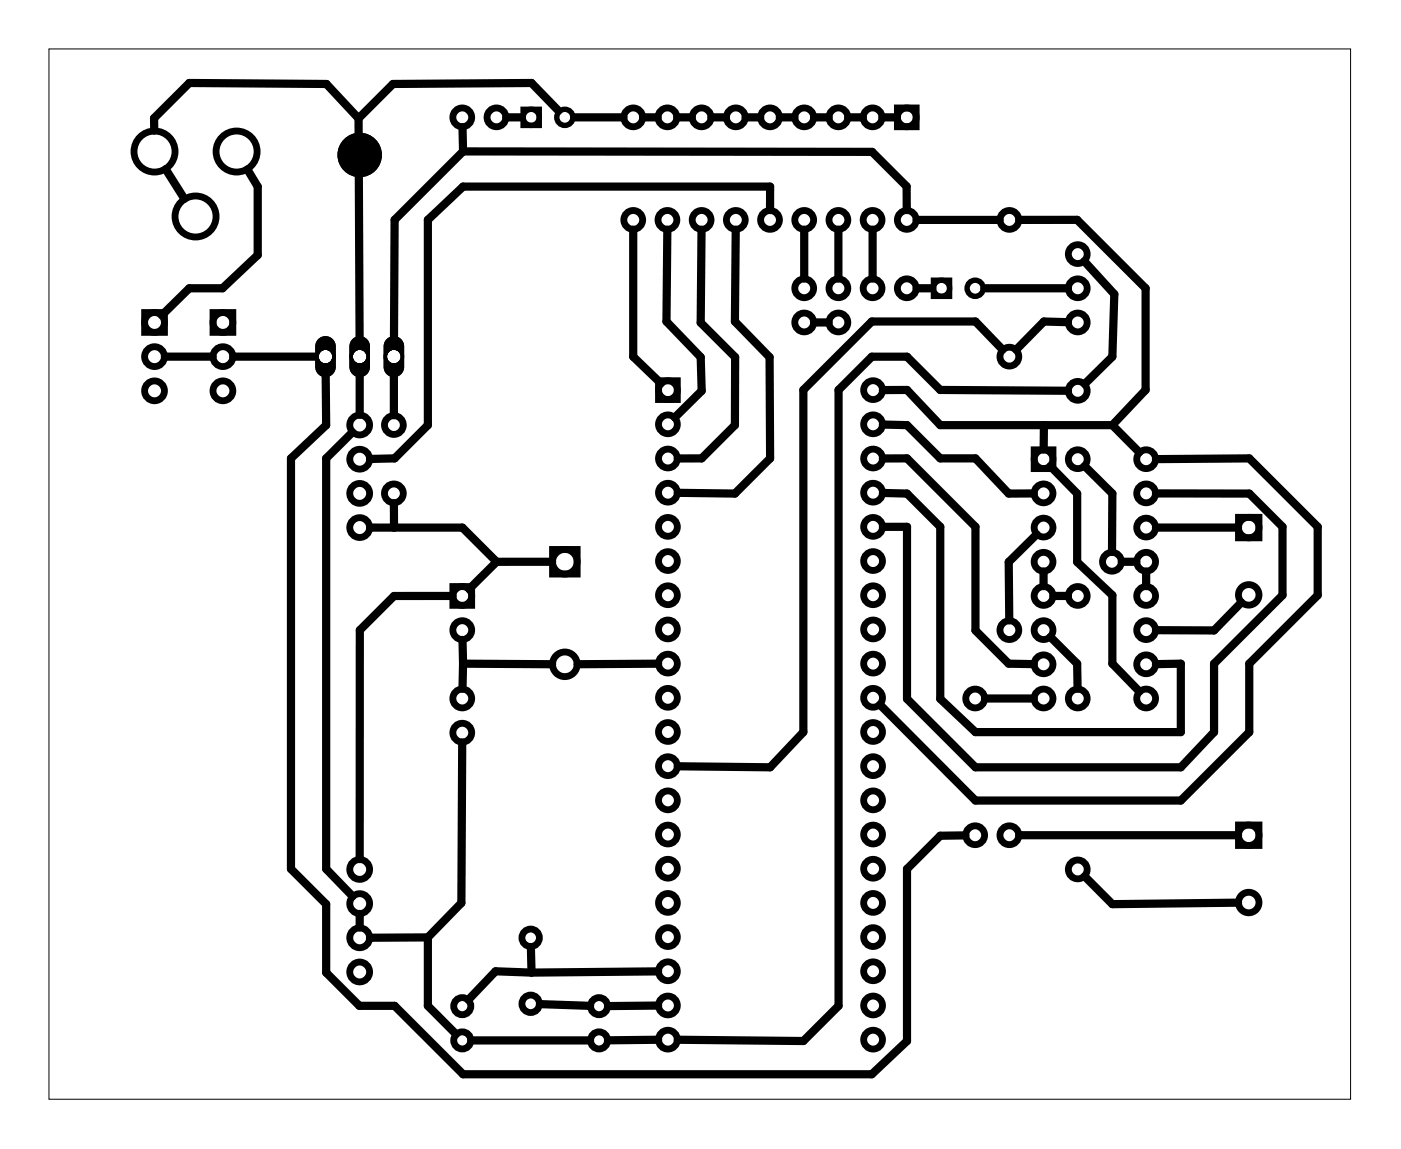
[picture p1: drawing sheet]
<svg xmlns="http://www.w3.org/2000/svg" width="104mm" height="85mm" viewBox="0 0 104 85" stroke-linecap="round" stroke-linejoin="round" font-family="sans-serif">
<path d="M3.6 3.6h96.7v78.1h-96.7z" fill="none" stroke="#000" stroke-width=".07"/>
<g fill="none" stroke="#000" stroke-width=".51">
<path d="M66.7 8h1.4v1.4h-1.4zM10.7 23.2h1.5v1.5h-1.5zM15.8 23.2h1.5v1.5h-1.5zM48.9 28.3h1.4v1.4h-1.4zM76.8 33.4h1.4v1.4h-1.4zM92 38.4h1.5v1.6h-1.5zM33.6 43.6h1.4v1.4h-1.4zM41 40.8h1.9v1.9h-1.9zM92 61.3h1.5v1.5h-1.5z"/>
<circle cx="11.5" cy="11.3" r="1.52"/>
<circle cx="14.5" cy="16.1" r="1.52"/>
<circle cx="17.6" cy="11.3" r="1.52"/>
<circle cx="34.3" cy="8.7" r=".7"/>
<circle cx="36.9" cy="8.7" r=".7"/>
<circle cx="47" cy="8.7" r=".7"/>
<circle cx="47" cy="16.3" r=".7"/>
<circle cx="49.6" cy="8.7" r=".7"/>
<circle cx="49.6" cy="16.3" r=".7"/>
<circle cx="52.1" cy="8.7" r=".7"/>
<circle cx="52.1" cy="16.3" r=".7"/>
<circle cx="54.7" cy="8.7" r=".7"/>
<circle cx="54.7" cy="16.3" r=".7"/>
<circle cx="57.2" cy="8.7" r=".7"/>
<circle cx="57.2" cy="16.3" r=".7"/>
<circle cx="59.7" cy="8.7" r=".7"/>
<circle cx="59.7" cy="16.3" r=".7"/>
<circle cx="62.3" cy="8.7" r=".7"/>
<circle cx="62.3" cy="16.3" r=".7"/>
<circle cx="64.8" cy="8.7" r=".7"/>
<circle cx="64.8" cy="16.3" r=".7"/>
<circle cx="67.4" cy="8.7" r=".7"/>
<circle cx="67.4" cy="16.3" r=".7"/>
<circle cx="75" cy="16.3" r=".7"/>
<circle cx="80.1" cy="18.9" r=".7"/>
<circle cx="11.5" cy="26.5" r=".74"/>
<circle cx="11.5" cy="24" r=".74"/>
<circle cx="11.5" cy="29" r=".74"/>
<circle cx="16.6" cy="26.5" r=".74"/>
<circle cx="16.6" cy="24" r=".74"/>
<circle cx="16.6" cy="29" r=".74"/>
<circle cx="26.7" cy="34.1" r=".74"/>
<circle cx="26.7" cy="31.6" r=".74"/>
<circle cx="26.7" cy="39.2" r=".74"/>
<circle cx="26.7" cy="36.7" r=".74"/>
<circle cx="29.3" cy="36.7" r=".7"/>
<circle cx="29.3" cy="31.6" r=".7"/>
<circle cx="49.6" cy="36.6" r=".7"/>
<circle cx="49.6" cy="39.1" r=".7"/>
<circle cx="49.6" cy="34.1" r=".7"/>
<circle cx="49.6" cy="31.5" r=".7"/>
<circle cx="49.6" cy="29" r=".7"/>
<circle cx="59.7" cy="21.4" r=".7"/>
<circle cx="59.7" cy="24" r=".7"/>
<circle cx="62.3" cy="21.4" r=".7"/>
<circle cx="62.3" cy="24" r=".7"/>
<circle cx="64.8" cy="21.4" r=".7"/>
<circle cx="64.9" cy="34.1" r=".7"/>
<circle cx="64.9" cy="39.1" r=".7"/>
<circle cx="64.9" cy="36.6" r=".7"/>
<circle cx="64.9" cy="31.5" r=".7"/>
<circle cx="64.9" cy="29" r=".7"/>
<circle cx="67.4" cy="21.4" r=".7"/>
<circle cx="75" cy="26.5" r=".7"/>
<circle cx="77.5" cy="36.7" r=".7"/>
<circle cx="77.5" cy="39.2" r=".7"/>
<circle cx="77.5" cy="34.1" r=".7"/>
<circle cx="80.1" cy="21.4" r=".7"/>
<circle cx="80.1" cy="24" r=".7"/>
<circle cx="80.1" cy="34.1" r=".7"/>
<circle cx="80.1" cy="29" r=".7"/>
<circle cx="85.1" cy="36.7" r=".7"/>
<circle cx="85.1" cy="39.2" r=".7"/>
<circle cx="85.1" cy="34.1" r=".7"/>
<circle cx="92.8" cy="39.2" r=".76"/>
<circle cx="34.3" cy="51.9" r=".7"/>
<circle cx="34.3" cy="54.4" r=".7"/>
<circle cx="34.3" cy="44.3" r=".7"/>
<circle cx="34.3" cy="46.8" r=".7"/>
<circle cx="42" cy="49.4" r=".91"/>
<circle cx="42" cy="41.7" r=".91"/>
<circle cx="49.6" cy="46.8" r=".7"/>
<circle cx="49.6" cy="44.2" r=".7"/>
<circle cx="49.6" cy="41.7" r=".7"/>
<circle cx="49.6" cy="49.3" r=".7"/>
<circle cx="49.6" cy="56.9" r=".7"/>
<circle cx="49.6" cy="59.5" r=".7"/>
<circle cx="49.6" cy="51.8" r=".7"/>
<circle cx="49.6" cy="54.4" r=".7"/>
<circle cx="64.9" cy="44.2" r=".7"/>
<circle cx="64.9" cy="46.8" r=".7"/>
<circle cx="64.9" cy="41.7" r=".7"/>
<circle cx="64.9" cy="49.3" r=".7"/>
<circle cx="64.9" cy="54.4" r=".7"/>
<circle cx="64.9" cy="51.8" r=".7"/>
<circle cx="64.9" cy="56.9" r=".7"/>
<circle cx="64.9" cy="59.5" r=".7"/>
<circle cx="72.4" cy="51.9" r=".7"/>
<circle cx="75" cy="46.8" r=".7"/>
<circle cx="77.5" cy="44.3" r=".7"/>
<circle cx="77.5" cy="46.8" r=".7"/>
<circle cx="77.5" cy="51.9" r=".7"/>
<circle cx="77.5" cy="41.7" r=".7"/>
<circle cx="77.5" cy="49.4" r=".7"/>
<circle cx="80.1" cy="51.9" r=".7"/>
<circle cx="80.1" cy="44.3" r=".7"/>
<circle cx="82.6" cy="41.7" r=".7"/>
<circle cx="85.1" cy="44.3" r=".7"/>
<circle cx="85.1" cy="46.8" r=".7"/>
<circle cx="85.1" cy="41.7" r=".7"/>
<circle cx="85.1" cy="49.4" r=".7"/>
<circle cx="85.1" cy="51.9" r=".7"/>
<circle cx="92.8" cy="44.2" r=".76"/>
<circle cx="26.7" cy="67.1" r=".74"/>
<circle cx="26.7" cy="64.6" r=".74"/>
<circle cx="26.7" cy="72.2" r=".74"/>
<circle cx="26.7" cy="69.7" r=".74"/>
<circle cx="34.3" cy="77.3" r=".64"/>
<circle cx="34.3" cy="74.8" r=".64"/>
<circle cx="44.5" cy="77.3" r=".64"/>
<circle cx="44.5" cy="74.8" r=".64"/>
<circle cx="49.6" cy="67.1" r=".7"/>
<circle cx="49.6" cy="72.2" r=".7"/>
<circle cx="49.6" cy="62" r=".7"/>
<circle cx="49.6" cy="64.5" r=".7"/>
<circle cx="49.6" cy="69.6" r=".7"/>
<circle cx="49.6" cy="77.2" r=".7"/>
<circle cx="49.6" cy="74.7" r=".7"/>
<circle cx="64.9" cy="67.1" r=".7"/>
<circle cx="64.9" cy="74.7" r=".7"/>
<circle cx="64.9" cy="62" r=".7"/>
<circle cx="64.9" cy="69.6" r=".7"/>
<circle cx="64.9" cy="77.2" r=".7"/>
<circle cx="64.9" cy="64.5" r=".7"/>
<circle cx="64.9" cy="72.2" r=".7"/>
<circle cx="72.4" cy="62.1" r=".7"/>
<circle cx="75" cy="62.1" r=".7"/>
<circle cx="80.1" cy="64.6" r=".7"/>
<circle cx="92.8" cy="62.1" r=".76"/>
<circle cx="92.8" cy="67.1" r=".76"/>
</g>
<g fill="none" stroke="#000" stroke-width=".5">
<circle cx="39.4" cy="69.7" r=".65"/>
<circle cx="39.4" cy="74.6" r=".65"/>
</g>
<g fill="none" stroke="#000" stroke-width=".25">
<circle cx="24.2" cy="26.5" r=".64"/>
<circle cx="26.7" cy="26.5" r=".64"/>
<circle cx="29.3" cy="26.5" r=".64"/>
</g>
<g fill="#000">
<path d="M23.6 25.2a.76 .76 0 0 1 .9-.2 .76 .76 0 0 1 .4 .7v1.6a.76 .76 0 0 1-.7 .7 .76 .76 0 0 1-.8-.7v-1.6zM23.7 26.5a.51 .51 0 0 0 1 0 .51 .51 0 0 0-1 0z"/>
<path d="M23.6 25.2a.76 .76 0 0 1 .9-.2 .76 .76 0 0 1 .4 .7v1.6a.76 .76 0 0 1-.7 .7 .76 .76 0 0 1-.8-.7v-1.6zM23.7 26.5a.51 .51 0 0 0 1 0 .51 .51 0 0 0-1 0z"/>
<path d="M26.2 25.2a.76 .76 0 0 1 .8-.2 .76 .76 0 0 1 .5 .7v1.6a.76 .76 0 0 1-.8 .7 .76 .76 0 0 1-.7-.7v-1.6zM26.2 26.5a.51 .51 0 0 0 1 0 .51 .51 0 0 0-1 0z"/>
<path d="M26.2 25.2a.76 .76 0 0 1 .8-.2 .76 .76 0 0 1 .5 .7v1.6a.76 .76 0 0 1-.8 .7 .76 .76 0 0 1-.7-.7v-1.6zM26.2 26.5a.51 .51 0 0 0 1 0 .51 .51 0 0 0-1 0z"/>
<path d="M28.7 25.2a.76 .76 0 0 1 .9-.2 .76 .76 0 0 1 .4 .7v1.6a.76 .76 0 0 1-.7 .7 .76 .76 0 0 1-.8-.7v-1.6zM28.8 26.5a.51 .51 0 0 0 1 0 .51 .51 0 0 0-1 0z"/>
<path d="M28.7 25.2a.76 .76 0 0 1 .9-.2 .76 .76 0 0 1 .4 .7v1.6a.76 .76 0 0 1-.7 .7 .76 .76 0 0 1-.8-.7v-1.6zM28.8 26.5a.51 .51 0 0 0 1 0 .51 .51 0 0 0-1 0z"/>
</g>
<circle cx="26.7" cy="11.5" r="1.65" fill="#000"/>
<g fill="none" stroke="#000" stroke-width=".4">
<path d="M38.9 8.1h1.2v1.2h-1.2zM69.3 20.8h1.2v1.2h-1.2z"/>
<circle cx="39.5" cy="8.7" r=".6"/>
<circle cx="42" cy="8.7" r=".6"/>
<circle cx="69.9" cy="21.4" r=".6"/>
<circle cx="72.4" cy="21.4" r=".6"/>
</g>
<g fill="none" stroke="#000" stroke-width=".61">
<path d="M12.3 12.6l1.4 2.2M18.4 12.6l.7 1.3v5.1l-2.6 2.4h-2.4l-2.1 2M26.6 8.8l.1 16.9M26.6 8.8l-2.4-2.6h-10.1l-2.7 2.6 .1 .9M34.4 9.4v1.9M34.4 11.3h30.4l2.5 2.5 .1 1.8M34.4 11.3l-5.1 5v9.4M37.6 8.7h1.2M41.5 8.2l-2-2h-10.3l-2.6 2.6M42.6 8.7h3.7M47 17.1v9.4l2.1 2M47.8 8.7h1.1"/>
<path d="M49.6 17.1l-.1 6.8 2.5 2.6 .1 2.5-2 2M50.3 8.7h1.1M52.1 17.1l-.1 6.9 2.6 2.5v5.1l-2.5 2.5h-1.8M52.8 8.7h1.1M54.7 17.1l-.1 6.8 2.6 2.6v7.6l-2.6 2.6-4.3-.1M55.4 8.7h1.1M57.2 15.6v-1.7h-22.8l-2.6 2.4v15.3l-2.5 2.5h-1.8M57.9 8.7h1.1M59.7 17.1v3.6M60.5 8.7h1.1M62.3 17.1v3.6M63 8.7h1.1"/>
<path d="M64.8 17.1v3.6M65.5 8.7h1.1M68.1 16.3h6.2M75.7 16.3h4.3l5.1 5.1v7.6l-2.5 2.6M80.5 19.4l2.3 2.5-.2 4.6-2 2M12.2 26.5h3.6M17.3 26.5h6.1M24.2 27.3v4.3l-2.6 2.5v30.5l2.6 2.6v5.1l2.5 2.4h2.6l5.1 5.1h30.4l2.6-2.5v-12.7l2.4-2.5h1.9M26.2 32.1l-2 2v30.5l2 2M26.7 27.3v3.5M27.5 39.2h6.8l2.6 2.5M29.3 27.3v3.6"/>
<path d="M29.3 37.4v1.8M60.5 24h1.1M65.6 29h1.8l2.4 2.6h12.8M65.6 31.5l1.8 .1 2.4 2.5h2.7l2.4 2.6h1.9M65.6 36.6l1.8 .1 2.4 2.4v12.8l2.7 2.5h15.2v-5.1h-1.8M65.6 34.1h1.8l5.1 5v7.7l2.4 2.5h1.9M68.1 21.4h1.2M73.1 21.4h6.2M74.5 26l-2-2.1h-7.7l-5.1 5.1v25.4l-2.5 2.6-6.9-.1M77 39.7l-2.1 2.1 .1 4.3M77.5 31.6v1.8M78 34.6l2 2.1v5.1l2.6 2.4v5.1l2 2.1"/>
<path d="M79.3 29h-9.5l-2.4-2.5h-2.6l-2.5 2.5v45.7l-2.6 2.6h-9.4M79.3 23.9h-1.8l-2 2.1M80.6 34.6l2 2.1v4.3M82.6 31.6l2 2M85.9 34.1h6.9l5.1 5v5.1l-5.1 5.1v5.1l-5.1 5.1h-15.2l-7.1-7.1M85.9 36.7h6.9l2.5 2.4v5.1l-5.1 5.1v5.1l-2.5 2.6h-15.2l-5.1-5.1v-12.8h-1.8M85.9 39.2h6.1M33.6 44.3h-4.3l-2.6 2.5v17M34.3 55.2v11.9l-2.5 2.6M34.4 47.5v1.8M34.4 49.3v1.9M34.4 49.3l6.6 .1"/>
<path d="M36.9 41.7l-2 2.1M41 41.7h-4.1M48.9 49.3l-6 .1M73.2 51.9h3.6M77.5 42.5v1.1M78 47.3l2 2v1.9M78.2 44.3h1.1M83.3 41.7h1.1M85.1 42.5v1.1M92.2 44.8l-2 2h-4.3M26.7 67.9v1M31.8 69.7v5l2.1 2.1"/>
<path d="M31.8 69.7h-4.3M35 77.3h8.8M39.4 70.4l.1 1.9M39.5 72.3l-2.7-.1-2 2.1M40.1 74.6l3.7 .1M48.9 72.2l-9.4 .1M48.9 74.7l-3.7 .1M48.9 77.3h-3.7M75.7 62.1h16.3M80.6 65.1l2 2.1 9.4-.1"/>
</g>
</svg>
